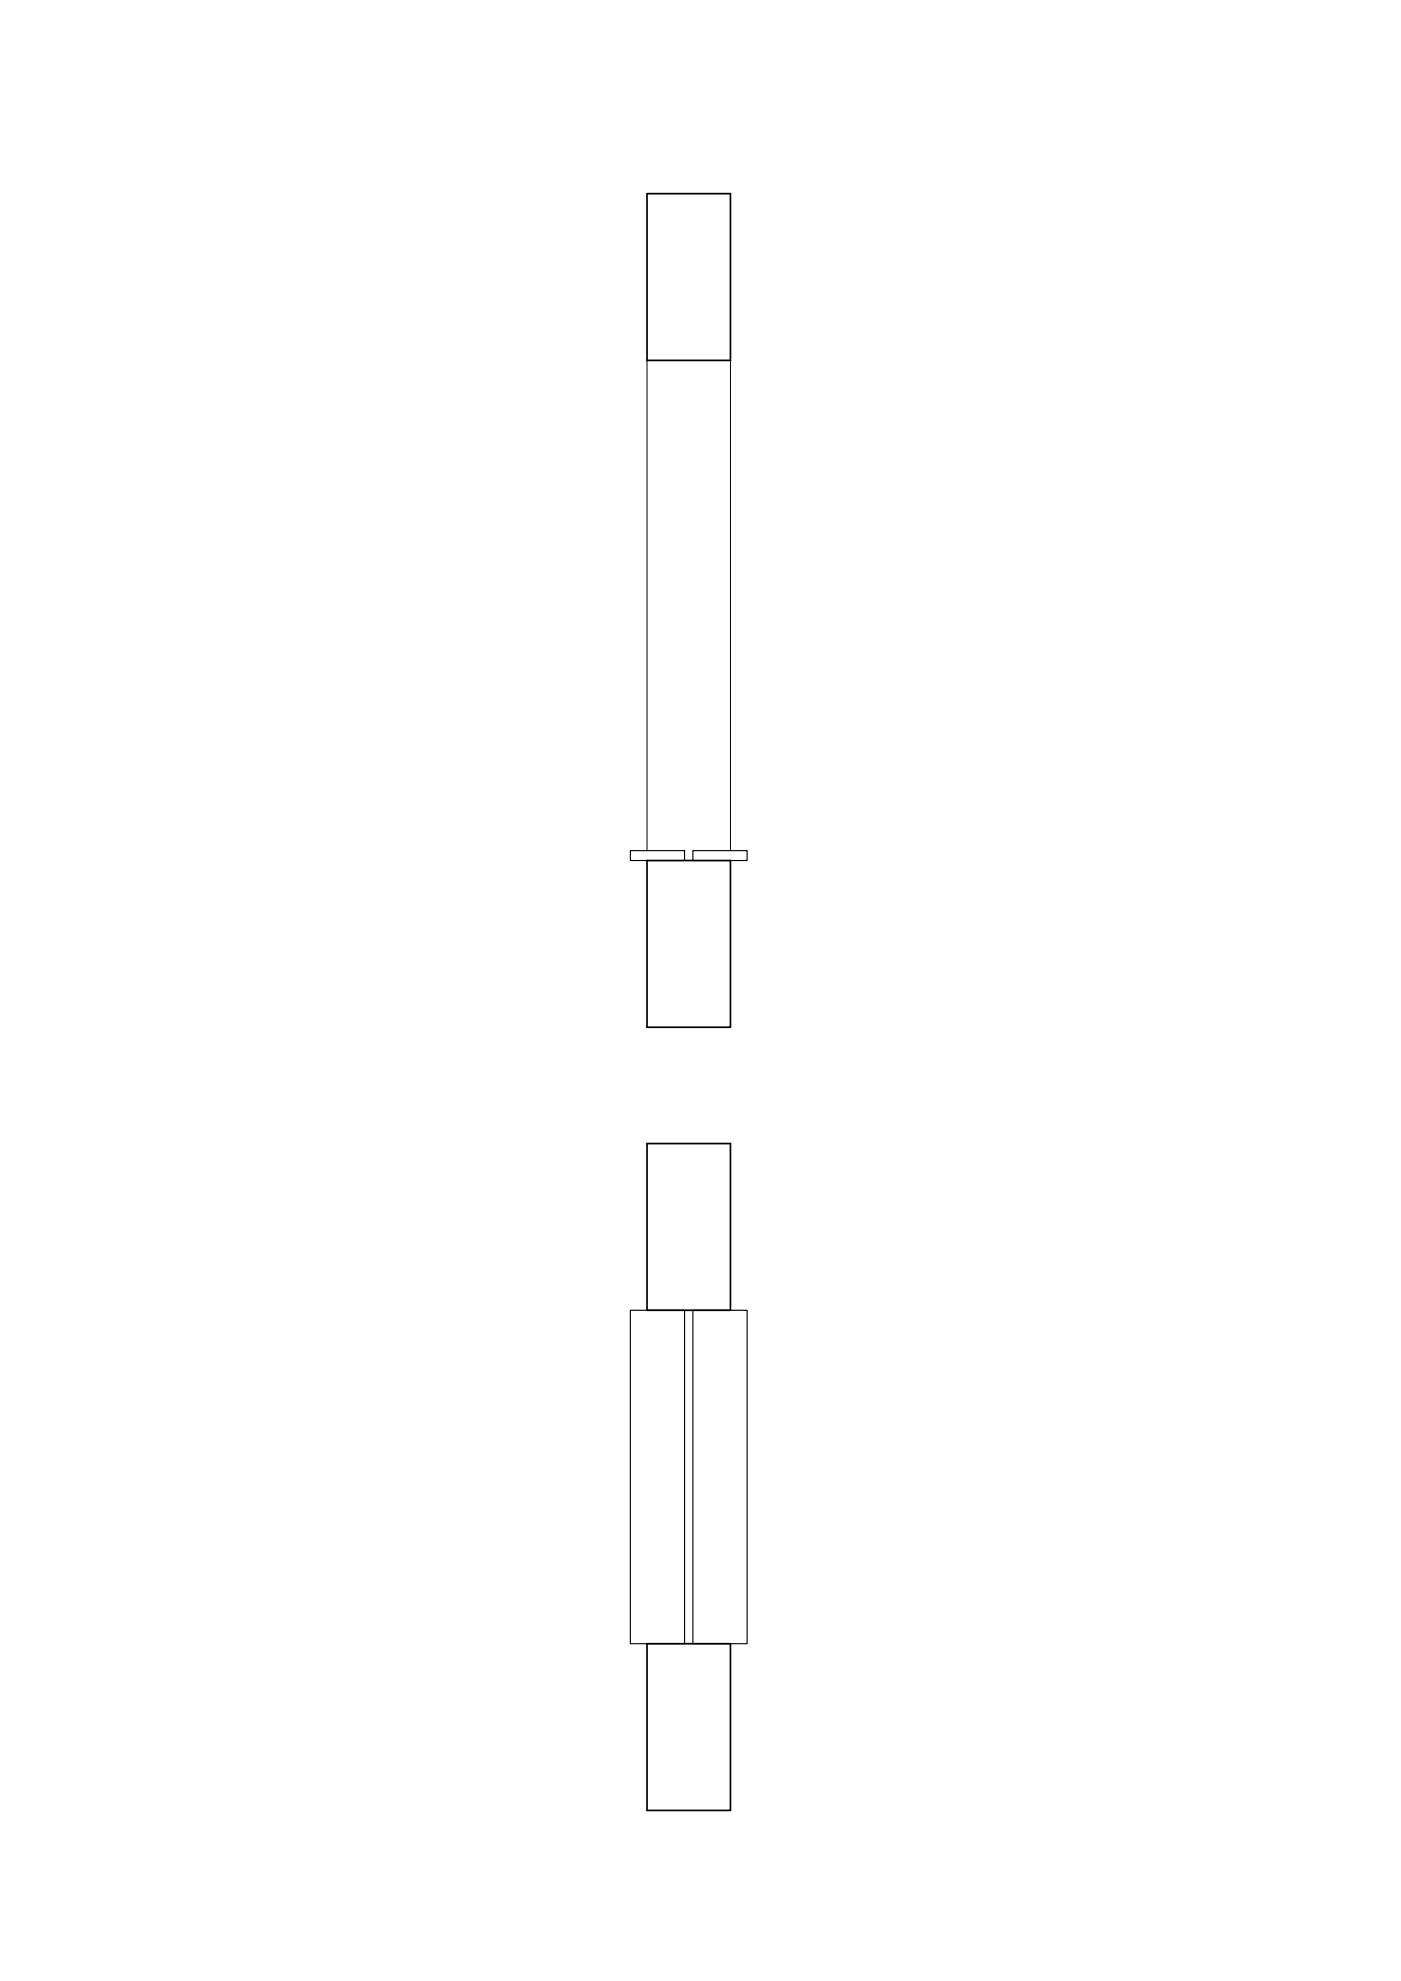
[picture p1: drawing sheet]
<svg xmlns="http://www.w3.org/2000/svg" width="420mm" height="594mm" viewBox="0 0 420 594" stroke-linecap="round" stroke-linejoin="round" font-family="sans-serif">
<!-- layer: muro -->
<path d="M194 58.1h25.1v50h-25.1zM194 258.1h25.1v50h-25.1zM194 342.9h25.1v50h-25.1zM194 492.9h25.1v50h-25.1z" fill="none" stroke="#000" stroke-width=".51"/>
<!-- layer: proiezioni -->
<path d="M194 108.1v147M219.1 108.1v147" fill="none" stroke="#000" stroke-width=".3"/>
<!-- layer: lastre -->
<path d="M189 255.1h16.3v3h-16.3zM207.8 255.1h16.3v3h-16.3zM189 392.9h16.3v100h-16.3zM207.8 392.9h16.3v100h-16.3z" fill="none" stroke="#000" stroke-width=".34"/>
</svg>
